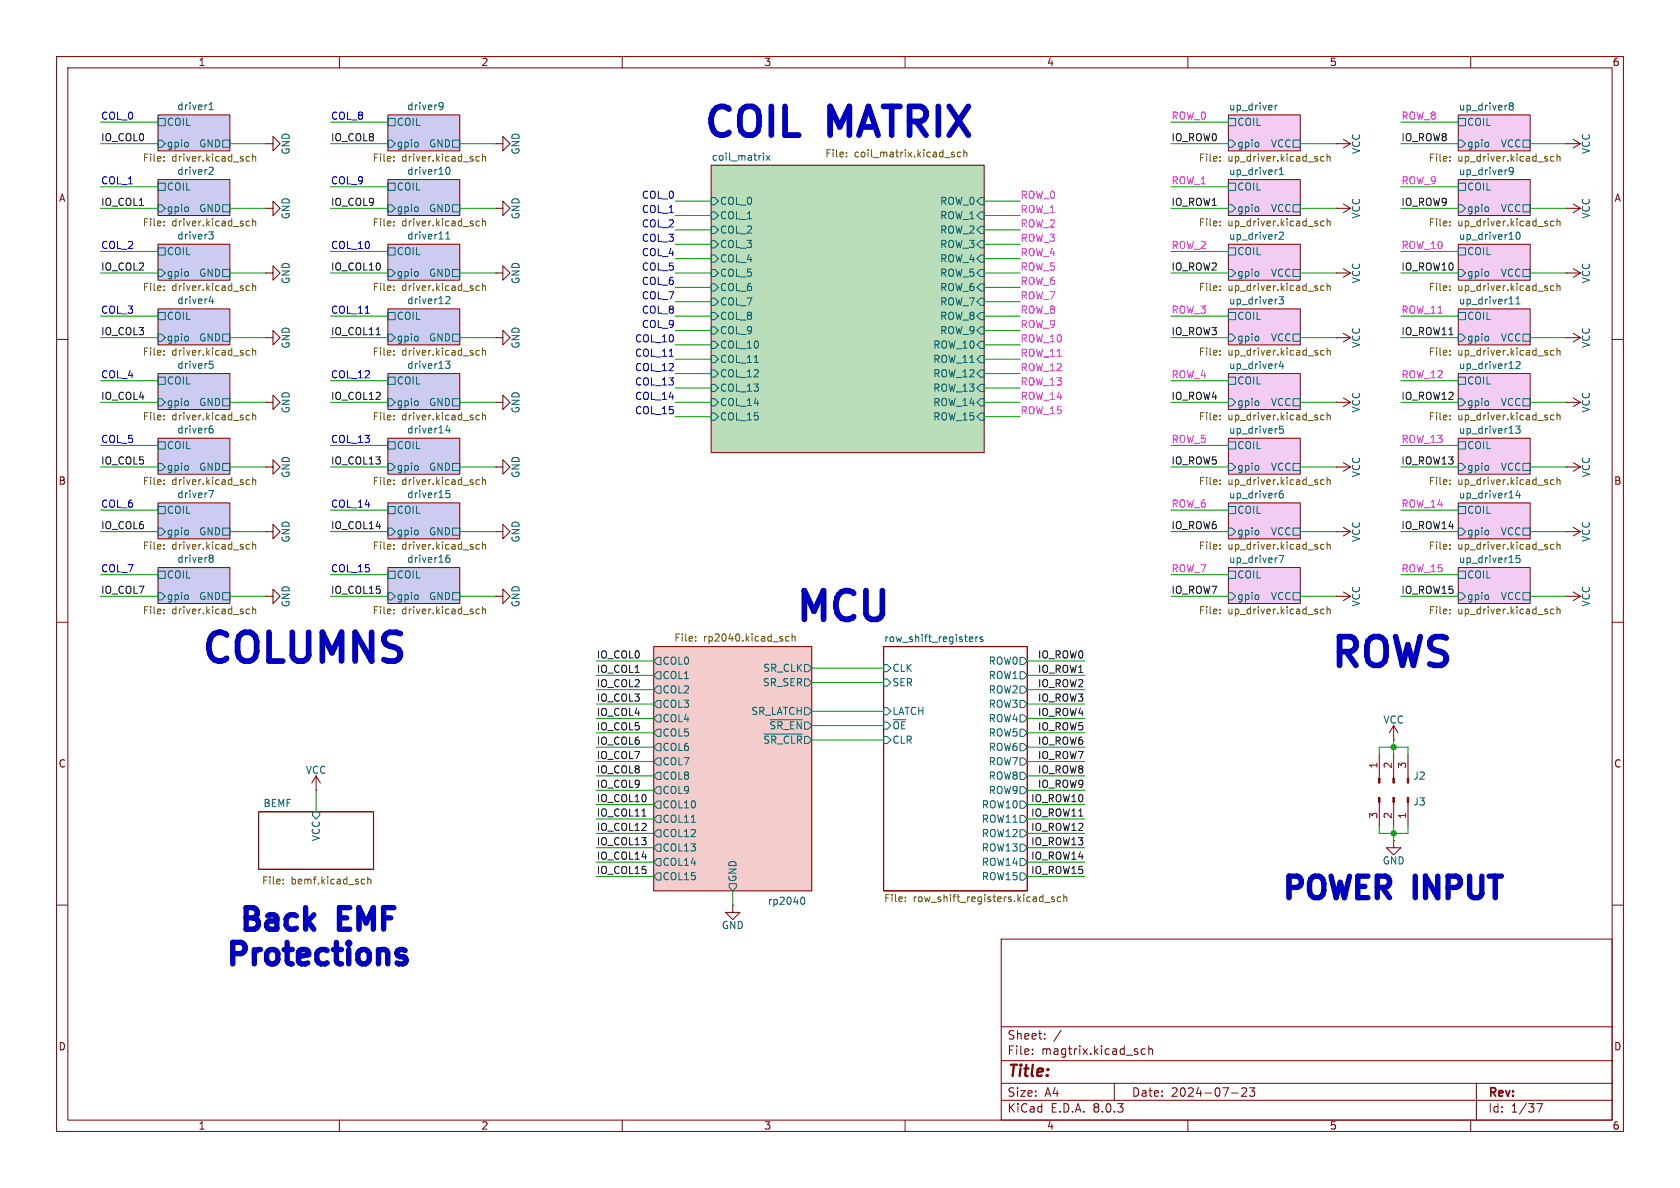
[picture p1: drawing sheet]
<svg xmlns="http://www.w3.org/2000/svg" width="297mm" height="210mm" viewBox="0 0 297 210" stroke-linecap="round" stroke-linejoin="round" font-family="sans-serif">
<defs><g id="words">
<g font-size="7.1" fill="#0000c2">
<text x="123.7" y="25.7">COIL</text>
<text x="146.6" y="25.7">MATRIX</text>
<text x="140" y="111.3">MCU</text>
<text x="34.9" y="118.6">COLUMNS</text>
<text x="234.6" y="119.4">ROWS</text>
</g>
<g font-size="5.3" fill="#0000c2">
<text x="225.9" y="160.3">POWER</text>
<text x="250.3" y="160.3">INPUT</text>
<text x="41.6" y="165.9">Back</text>
<text x="60.2" y="165.9">EMF</text>
<text x="39.2" y="172">Protections</text>
</g>
<text font-size="2.8" fill="#840000" x="178" y="190.9">Title:</text>
<g font-size="2.1" fill="#840000">
<text x="178" y="184">Sheet:</text>
<text x="178" y="186.7">File:</text>
<text x="184.1" y="186.7">magtrix.kicad_sch</text>
<text x="178" y="196.9">KiCad</text>
<text x="178" y="194.1">Size:</text>
<text x="184.7" y="194.1">A4</text>
<text x="185.7" y="196.9">E.D.A.</text>
<text x="193.3" y="196.9">8.0.3</text>
<text x="200" y="194.1">Date:</text>
<text x="207" y="194.1">2024-07-23</text>
<text x="263" y="194.3">Rev:</text>
<text x="263" y="196.9">Id:</text>
<text x="267.1" y="196.9">1/37</text>
</g>
<g font-size="1.8" fill="#840000">
<text x="35" y="11.9">1</text>
<text x="85" y="11.9">2</text>
<text x="135" y="11.9">3</text>
<text x="185" y="11.9">4</text>
<text x="235" y="11.9">5</text>
<text x="285" y="11.9">6</text>
<text x="10.3" y="35.9">A</text>
<text x="285.3" y="35.9">A</text>
<text x="10.3" y="85.9">B</text>
<text x="285.3" y="85.9">B</text>
<text x="10.3" y="135.9">C</text>
<text x="285.3" y="135.9">C</text>
<text x="10.3" y="185.9">D</text>
<text x="285.3" y="185.9">D</text>
<text x="35" y="199.9">1</text>
<text x="85" y="199.9">2</text>
<text x="135" y="199.9">3</text>
<text x="185" y="199.9">4</text>
<text x="235" y="199.9">5</text>
<text x="285" y="199.9">6</text>
</g>
<g font-size="1.8" fill="#00f">
<text x="17.8" y="21.2">COL_0</text>
<text x="58.4" y="21.2">COL_8</text>
<text x="17.8" y="32.7">COL_1</text>
<text x="58.4" y="32.7">COL_9</text>
<text x="17.8" y="44.1">COL_2</text>
<text x="58.4" y="44.1">COL_10</text>
<text x="17.8" y="55.5">COL_3</text>
<text x="58.4" y="55.5">COL_11</text>
<text x="17.8" y="67">COL_4</text>
<text x="58.4" y="67">COL_12</text>
<text x="17.8" y="78.4">COL_5</text>
<text x="58.4" y="78.4">COL_13</text>
<text x="17.8" y="89.8">COL_6</text>
<text x="58.4" y="89.8">COL_14</text>
<text x="17.8" y="101.3">COL_7</text>
<text x="58.4" y="101.3">COL_15</text>
</g>
<g font-size="1.8" fill="#006464">
<text x="29.4" y="22.5">COIL</text>
<text x="31.2" y="19.6">driver1</text>
<text x="70" y="22.5">COIL</text>
<text x="71.9" y="19.6">driver9</text>
<text x="217.2" y="19.6">up_driver</text>
<text x="218.6" y="22.5">COIL</text>
<text x="257.8" y="19.6">up_driver8</text>
<text x="259.3" y="22.5">COIL</text>
<text x="29.4" y="26.3">gpio</text>
<text x="30.4" y="28.9">driver.kicad_sch</text>
<text x="35.1" y="26.3">GND</text>
<text x="51.4" y="27.4" transform="rotate(-90 51.4 27.4)">GND</text>
<text x="70" y="26.3">gpio</text>
<text x="71" y="28.9">driver.kicad_sch</text>
<text x="75.7" y="26.3">GND</text>
<text x="92" y="27.4" transform="rotate(-90 92 27.4)">GND</text>
<text x="125.7" y="28.5">coil_matrix</text>
<text x="218.6" y="26.3">gpio</text>
<text x="224.6" y="26.3">VCC</text>
<text x="240.6" y="27.3" transform="rotate(-90 240.6 27.3)">VCC</text>
<text x="259.3" y="26.3">gpio</text>
<text x="265.2" y="26.3">VCC</text>
<text x="281.3" y="27.3" transform="rotate(-90 281.3 27.3)">VCC</text>
<text x="29.4" y="33.9">COIL</text>
<text x="31.2" y="31">driver2</text>
<text x="70" y="33.9">COIL</text>
<text x="71.9" y="31">driver10</text>
<text x="217.2" y="31">up_driver1</text>
<text x="218.6" y="33.9">COIL</text>
<text x="257.8" y="31">up_driver9</text>
<text x="259.3" y="33.9">COIL</text>
<text x="29.4" y="37.7">gpio</text>
<text x="30.4" y="40.3">driver.kicad_sch</text>
<text x="35.1" y="37.7">GND</text>
<text x="51.4" y="38.9" transform="rotate(-90 51.4 38.9)">GND</text>
<text x="70" y="37.7">gpio</text>
<text x="71" y="40.3">driver.kicad_sch</text>
<text x="75.7" y="37.7">GND</text>
<text x="92" y="38.9" transform="rotate(-90 92 38.9)">GND</text>
<text x="127.2" y="41.5">COL_2</text>
<text x="127.2" y="36.4">COL_0</text>
<text x="127.2" y="39">COL_1</text>
<text x="166.1" y="41.5">ROW_2</text>
<text x="166.1" y="36.4">ROW_0</text>
<text x="166.1" y="39">ROW_1</text>
<text x="217.1" y="40.3">up_driver.kicad_sch</text>
<text x="218.6" y="37.7">gpio</text>
<text x="224.6" y="37.7">VCC</text>
<text x="240.6" y="38.7" transform="rotate(-90 240.6 38.7)">VCC</text>
<text x="257.7" y="40.3">up_driver.kicad_sch</text>
<text x="259.3" y="37.7">gpio</text>
<text x="265.2" y="37.7">VCC</text>
<text x="281.3" y="38.7" transform="rotate(-90 281.3 38.7)">VCC</text>
<text x="29.4" y="45.3">COIL</text>
<text x="31.2" y="42.4">driver3</text>
<text x="70" y="45.3">COIL</text>
<text x="71.9" y="42.4">driver11</text>
<text x="127.2" y="44">COL_3</text>
<text x="127.2" y="46.6">COL_4</text>
<text x="166.1" y="46.6">ROW_4</text>
<text x="166.1" y="44">ROW_3</text>
<text x="217.2" y="42.5">up_driver2</text>
<text x="218.6" y="45.3">COIL</text>
<text x="257.8" y="42.5">up_driver10</text>
<text x="259.3" y="45.3">COIL</text>
<text x="29.4" y="49.1">gpio</text>
<text x="31.2" y="53.8">driver4</text>
<text x="35.1" y="49.1">GND</text>
<text x="51.4" y="50.3" transform="rotate(-90 51.4 50.3)">GND</text>
<text x="70" y="49.1">gpio</text>
<text x="71.9" y="53.8">driver12</text>
<text x="75.7" y="49.1">GND</text>
<text x="92" y="50.3" transform="rotate(-90 92 50.3)">GND</text>
<text x="127.2" y="51.7">COL_6</text>
<text x="127.2" y="49.1">COL_5</text>
<text x="166.1" y="51.7">ROW_6</text>
<text x="166.1" y="49.1">ROW_5</text>
<text x="217.1" y="51.8">up_driver.kicad_sch</text>
<text x="217.2" y="53.9">up_driver3</text>
<text x="218.6" y="49.1">gpio</text>
<text x="224.6" y="49.1">VCC</text>
<text x="240.6" y="50.2" transform="rotate(-90 240.6 50.2)">VCC</text>
<text x="257.8" y="53.9">up_driver11</text>
<text x="259.3" y="49.1">gpio</text>
<text x="265.2" y="49.1">VCC</text>
<text x="281.3" y="50.2" transform="rotate(-90 281.3 50.2)">VCC</text>
<text x="29.4" y="56.7">COIL</text>
<text x="70" y="56.7">COIL</text>
<text x="127.2" y="59.3">COL_9</text>
<text x="127.2" y="56.7">COL_8</text>
<text x="127.2" y="54.2">COL_7</text>
<text x="166.1" y="59.3">ROW_9</text>
<text x="166.1" y="56.7">ROW_8</text>
<text x="166.1" y="54.2">ROW_7</text>
<text x="218.6" y="56.7">COIL</text>
<text x="259.3" y="56.7">COIL</text>
<text x="29.4" y="60.6">gpio</text>
<text x="30.4" y="63.2">driver.kicad_sch</text>
<text x="31.2" y="65.3">driver5</text>
<text x="35.1" y="60.6">GND</text>
<text x="51.4" y="61.7" transform="rotate(-90 51.4 61.7)">GND</text>
<text x="70" y="60.6">gpio</text>
<text x="71" y="63.2">driver.kicad_sch</text>
<text x="71.9" y="65.3">driver13</text>
<text x="75.7" y="60.6">GND</text>
<text x="92" y="61.7" transform="rotate(-90 92 61.7)">GND</text>
<text x="127.2" y="61.8">COL_10</text>
<text x="127.2" y="64.4">COL_11</text>
<text x="164.9" y="64.4">ROW_11</text>
<text x="164.9" y="61.8">ROW_10</text>
<text x="217.2" y="65.3">up_driver4</text>
<text x="218.6" y="60.6">gpio</text>
<text x="224.6" y="60.6">VCC</text>
<text x="240.6" y="61.6" transform="rotate(-90 240.6 61.6)">VCC</text>
<text x="257.8" y="65.3">up_driver12</text>
<text x="259.3" y="60.6">gpio</text>
<text x="265.2" y="60.6">VCC</text>
<text x="281.3" y="61.6" transform="rotate(-90 281.3 61.6)">VCC</text>
<text x="29.4" y="72">gpio</text>
<text x="29.4" y="68.2">COIL</text>
<text x="35.1" y="72">GND</text>
<text x="70" y="72">gpio</text>
<text x="70" y="68.2">COIL</text>
<text x="75.7" y="72">GND</text>
<text x="127.2" y="66.9">COL_12</text>
<text x="127.2" y="69.4">COL_13</text>
<text x="127.2" y="72">COL_14</text>
<text x="164.9" y="66.9">ROW_12</text>
<text x="164.9" y="69.4">ROW_13</text>
<text x="164.9" y="72">ROW_14</text>
<text x="218.6" y="72">gpio</text>
<text x="218.6" y="68.2">COIL</text>
<text x="224.6" y="72">VCC</text>
<text x="259.3" y="72">gpio</text>
<text x="259.3" y="68.2">COIL</text>
<text x="265.2" y="72">VCC</text>
<text x="30.4" y="74.6">driver.kicad_sch</text>
<text x="31.2" y="76.7">driver6</text>
<text x="51.4" y="73.2" transform="rotate(-90 51.4 73.2)">GND</text>
<text x="71.9" y="76.7">driver14</text>
<text x="92" y="73.2" transform="rotate(-90 92 73.2)">GND</text>
<text x="127.2" y="74.5">COL_15</text>
<text x="164.9" y="74.5">ROW_15</text>
<text x="217.2" y="76.8">up_driver5</text>
<text x="240.6" y="73" transform="rotate(-90 240.6 73)">VCC</text>
<text x="257.8" y="76.8">up_driver13</text>
<text x="281.3" y="73" transform="rotate(-90 281.3 73)">VCC</text>
<text x="29.4" y="83.4">gpio</text>
<text x="29.4" y="79.6">COIL</text>
<text x="35.1" y="83.4">GND</text>
<text x="70" y="83.4">gpio</text>
<text x="70" y="79.6">COIL</text>
<text x="75.7" y="83.4">GND</text>
<text x="218.6" y="83.4">gpio</text>
<text x="218.6" y="79.6">COIL</text>
<text x="224.6" y="83.4">VCC</text>
<text x="259.3" y="83.4">gpio</text>
<text x="259.3" y="79.6">COIL</text>
<text x="265.2" y="83.4">VCC</text>
<text x="31.2" y="88.1">driver7</text>
<text x="51.4" y="84.6" transform="rotate(-90 51.4 84.6)">GND</text>
<text x="71" y="86.1">driver.kicad_sch</text>
<text x="71.9" y="88.1">driver15</text>
<text x="92" y="84.6" transform="rotate(-90 92 84.6)">GND</text>
<text x="217.2" y="88.2">up_driver6</text>
<text x="240.6" y="84.5" transform="rotate(-90 240.6 84.5)">VCC</text>
<text x="257.8" y="88.2">up_driver14</text>
<text x="281.3" y="84.5" transform="rotate(-90 281.3 84.5)">VCC</text>
<text x="29.4" y="94.8">gpio</text>
<text x="29.4" y="91">COIL</text>
<text x="35.1" y="94.8">GND</text>
<text x="70" y="94.8">gpio</text>
<text x="70" y="91">COIL</text>
<text x="75.7" y="94.8">GND</text>
<text x="218.6" y="94.8">gpio</text>
<text x="218.6" y="91">COIL</text>
<text x="224.6" y="94.8">VCC</text>
<text x="240.6" y="95.9" transform="rotate(-90 240.6 95.9)">VCC</text>
<text x="259.3" y="94.8">gpio</text>
<text x="259.3" y="91">COIL</text>
<text x="265.2" y="94.8">VCC</text>
<text x="281.3" y="95.9" transform="rotate(-90 281.3 95.9)">VCC</text>
<text x="30.4" y="97.5">driver.kicad_sch</text>
<text x="31.2" y="99.6">driver8</text>
<text x="51.4" y="96" transform="rotate(-90 51.4 96)">GND</text>
<text x="71.9" y="99.6">driver16</text>
<text x="92" y="96" transform="rotate(-90 92 96)">GND</text>
<text x="217.2" y="99.6">up_driver7</text>
<text x="257.8" y="99.6">up_driver15</text>
<text x="29.4" y="106.3">gpio</text>
<text x="29.4" y="102.5">COIL</text>
<text x="35.1" y="106.3">GND</text>
<text x="51.4" y="107.4" transform="rotate(-90 51.4 107.4)">GND</text>
<text x="70" y="106.3">gpio</text>
<text x="70" y="102.5">COIL</text>
<text x="75.7" y="106.3">GND</text>
<text x="92" y="107.4" transform="rotate(-90 92 107.4)">GND</text>
<text x="218.6" y="106.3">gpio</text>
<text x="218.6" y="102.5">COIL</text>
<text x="224.6" y="106.3">VCC</text>
<text x="240.6" y="107.3" transform="rotate(-90 240.6 107.3)">VCC</text>
<text x="259.3" y="106.3">gpio</text>
<text x="259.3" y="102.5">COIL</text>
<text x="265.2" y="106.3">VCC</text>
<text x="281.3" y="107.3" transform="rotate(-90 281.3 107.3)">VCC</text>
<text x="156.2" y="113.6">row_shift_registers</text>
<text x="117" y="117.7">COL0</text>
<text x="134.8" y="119">SR_CLK</text>
<text x="157.7" y="119">CLK</text>
<text x="174.7" y="117.7">ROW0</text>
<text x="117" y="120.2">COL1</text>
<text x="117" y="122.8">COL2</text>
<text x="117" y="125.3">COL3</text>
<text x="134.8" y="121.5">SR_SER</text>
<text x="157.7" y="121.5">SER</text>
<text x="174.7" y="122.8">ROW2</text>
<text x="174.7" y="120.2">ROW1</text>
<text x="174.7" y="125.3">ROW3</text>
<text x="117" y="127.9">COL4</text>
<text x="117" y="130.4">COL5</text>
<text x="132.7" y="126.6">SR_LATCH</text>
<text x="134.8" y="131.7">~{SR_CLR}</text>
<text x="135.9" y="129.1">~{SR_EN}</text>
<text x="157.7" y="131.7">CLR</text>
<text x="157.7" y="126.6">LATCH</text>
<text x="157.7" y="129.1">~{OE}</text>
<text x="174.7" y="130.4">ROW5</text>
<text x="174.7" y="127.9">ROW4</text>
<text x="244.5" y="128.1">VCC</text>
<text x="54" y="137">VCC</text>
<text x="117" y="135.5">COL7</text>
<text x="117" y="132.9">COL6</text>
<text x="174.7" y="135.5">ROW7</text>
<text x="174.7" y="132.9">ROW6</text>
<text x="46.5" y="142.7">BEMF</text>
<text x="117" y="138">COL8</text>
<text x="117" y="140.6">COL9</text>
<text x="117" y="143.1">COL10</text>
<text x="173.5" y="143.1">ROW10</text>
<text x="174.7" y="140.6">ROW9</text>
<text x="174.7" y="138">ROW8</text>
<text x="249.8" y="142.6">J3</text>
<text x="249.8" y="138">J2</text>
<text x="56.7" y="148.8" transform="rotate(-90 56.7 148.8)">VCC</text>
<text x="117" y="145.6">COL11</text>
<text x="117" y="148.2">COL12</text>
<text x="173.5" y="148.2">ROW12</text>
<text x="173.5" y="145.6">ROW11</text>
<text x="117" y="153.3">COL14</text>
<text x="117" y="155.8">COL15</text>
<text x="117" y="150.7">COL13</text>
<text x="173.5" y="150.7">ROW13</text>
<text x="173.5" y="153.3">ROW14</text>
<text x="173.5" y="155.8">ROW15</text>
<text x="244.3" y="153">GND</text>
<text x="130.4" y="156" transform="rotate(-90 130.4 156)">GND</text>
<text x="135.6" y="160">rp2040</text>
<text x="127.5" y="164.4">GND</text>
</g>
<g font-size="1.8" fill="#f0f">
<text x="207" y="21.2">ROW_0</text>
<text x="247.6" y="21.2">ROW_8</text>
<text x="180.3" y="35.2">ROW_0</text>
<text x="207" y="32.7">ROW_1</text>
<text x="247.6" y="32.7">ROW_9</text>
<text x="180.3" y="40.3">ROW_2</text>
<text x="180.3" y="37.8">ROW_1</text>
<text x="180.3" y="47.9">ROW_5</text>
<text x="180.3" y="42.8">ROW_3</text>
<text x="180.3" y="45.4">ROW_4</text>
<text x="207" y="44.1">ROW_2</text>
<text x="247.6" y="44.1">ROW_10</text>
<text x="180.3" y="50.5">ROW_6</text>
<text x="180.3" y="53">ROW_7</text>
<text x="180.3" y="55.5">ROW_8</text>
<text x="180.3" y="58.1">ROW_9</text>
<text x="207" y="55.5">ROW_3</text>
<text x="247.6" y="55.5">ROW_11</text>
<text x="180.3" y="60.6">ROW_10</text>
<text x="180.3" y="63.2">ROW_11</text>
<text x="180.3" y="65.7">ROW_12</text>
<text x="180.3" y="68.2">ROW_13</text>
<text x="180.3" y="70.8">ROW_14</text>
<text x="207" y="67">ROW_4</text>
<text x="247.6" y="67">ROW_12</text>
<text x="180.3" y="73.3">ROW_15</text>
<text x="207" y="78.4">ROW_5</text>
<text x="247.6" y="78.4">ROW_13</text>
<text x="207" y="89.8">ROW_6</text>
<text x="247.6" y="89.8">ROW_14</text>
<text x="207" y="101.3">ROW_7</text>
<text x="247.6" y="101.3">ROW_15</text>
</g>
<g font-size="1.8" fill="#0f0f0f">
<text x="17.8" y="25.1">IO_COL0</text>
<text x="58.4" y="25.1">IO_COL8</text>
<text x="207" y="25.1">IO_ROW0</text>
<text x="247.6" y="25.1">IO_ROW8</text>
<text x="17.8" y="36.5">IO_COL1</text>
<text x="58.4" y="36.5">IO_COL9</text>
<text x="207" y="36.5">IO_ROW1</text>
<text x="247.6" y="36.5">IO_ROW9</text>
<text x="17.8" y="47.9">IO_COL2</text>
<text x="58.4" y="47.9">IO_COL10</text>
<text x="207" y="47.9">IO_ROW2</text>
<text x="247.6" y="47.9">IO_ROW10</text>
<text x="17.8" y="59.3">IO_COL3</text>
<text x="58.4" y="59.3">IO_COL11</text>
<text x="207" y="59.3">IO_ROW3</text>
<text x="247.6" y="59.3">IO_ROW11</text>
<text x="17.8" y="70.8">IO_COL4</text>
<text x="58.4" y="70.8">IO_COL12</text>
<text x="207" y="70.8">IO_ROW4</text>
<text x="247.6" y="70.8">IO_ROW12</text>
<text x="17.8" y="82.2">IO_COL5</text>
<text x="58.4" y="82.2">IO_COL13</text>
<text x="207" y="82.2">IO_ROW5</text>
<text x="247.6" y="82.2">IO_ROW13</text>
<text x="17.8" y="93.6">IO_COL6</text>
<text x="58.4" y="93.6">IO_COL14</text>
<text x="207" y="93.6">IO_ROW6</text>
<text x="247.6" y="93.6">IO_ROW14</text>
<text x="17.8" y="105.1">IO_COL7</text>
<text x="58.4" y="105.1">IO_COL15</text>
<text x="207" y="105.1">IO_ROW7</text>
<text x="247.6" y="105.1">IO_ROW15</text>
<text x="105.4" y="119">IO_COL1</text>
<text x="105.4" y="116.5">IO_COL0</text>
<text x="183.4" y="119">IO_ROW1</text>
<text x="183.4" y="116.5">IO_ROW0</text>
<text x="105.4" y="121.6">IO_COL2</text>
<text x="105.4" y="124.1">IO_COL3</text>
<text x="183.4" y="124.1">IO_ROW3</text>
<text x="183.4" y="121.6">IO_ROW2</text>
<text x="105.4" y="131.7">IO_COL6</text>
<text x="105.4" y="129.2">IO_COL5</text>
<text x="105.4" y="126.7">IO_COL4</text>
<text x="183.4" y="126.7">IO_ROW4</text>
<text x="183.4" y="129.2">IO_ROW5</text>
<text x="183.4" y="131.7">IO_ROW6</text>
<text x="105.4" y="136.8">IO_COL8</text>
<text x="105.4" y="134.3">IO_COL7</text>
<text x="183.4" y="134.3">IO_ROW7</text>
<text x="183.4" y="136.8">IO_ROW8</text>
<text x="105.4" y="141.9">IO_COL10</text>
<text x="105.4" y="139.4">IO_COL9</text>
<text x="182.2" y="141.9">IO_ROW10</text>
<text x="183.4" y="139.4">IO_ROW9</text>
<text x="105.4" y="149.5">IO_COL13</text>
<text x="105.4" y="147">IO_COL12</text>
<text x="105.4" y="144.4">IO_COL11</text>
<text x="182.2" y="149.5">IO_ROW13</text>
<text x="182.2" y="144.4">IO_ROW11</text>
<text x="182.2" y="147">IO_ROW12</text>
<text x="105.4" y="152.1">IO_COL14</text>
<text x="105.4" y="154.6">IO_COL15</text>
<text x="182.2" y="154.6">IO_ROW15</text>
<text x="182.2" y="152.1">IO_ROW14</text>
</g>
<g font-size="1.8" fill="#725600">
<text x="25.1" y="28.9">File:</text>
<text x="65.8" y="28.9">File:</text>
<text x="145.8" y="28.1">File:</text>
<text x="151" y="28.1">coil_matrix.kicad_sch</text>
<text x="211.8" y="28.9">File:</text>
<text x="217.1" y="28.9">up_driver.kicad_sch</text>
<text x="252.5" y="28.9">File:</text>
<text x="257.7" y="28.9">up_driver.kicad_sch</text>
<text x="25.1" y="40.3">File:</text>
<text x="65.8" y="40.3">File:</text>
<text x="211.8" y="40.3">File:</text>
<text x="252.5" y="40.3">File:</text>
<text x="25.1" y="51.8">File:</text>
<text x="30.4" y="51.8">driver.kicad_sch</text>
<text x="65.8" y="51.8">File:</text>
<text x="71" y="51.8">driver.kicad_sch</text>
<text x="211.8" y="51.8">File:</text>
<text x="252.5" y="51.8">File:</text>
<text x="257.7" y="51.8">up_driver.kicad_sch</text>
<text x="25.1" y="63.2">File:</text>
<text x="65.8" y="63.2">File:</text>
<text x="211.8" y="63.2">File:</text>
<text x="217.1" y="63.2">up_driver.kicad_sch</text>
<text x="252.5" y="63.2">File:</text>
<text x="257.7" y="63.2">up_driver.kicad_sch</text>
<text x="25.1" y="74.6">File:</text>
<text x="65.8" y="74.6">File:</text>
<text x="71" y="74.6">driver.kicad_sch</text>
<text x="211.8" y="74.6">File:</text>
<text x="217.1" y="74.6">up_driver.kicad_sch</text>
<text x="252.5" y="74.6">File:</text>
<text x="257.7" y="74.6">up_driver.kicad_sch</text>
<text x="25.1" y="86.1">File:</text>
<text x="30.4" y="86.1">driver.kicad_sch</text>
<text x="65.8" y="86.1">File:</text>
<text x="211.8" y="86.1">File:</text>
<text x="217.1" y="86.1">up_driver.kicad_sch</text>
<text x="252.5" y="86.1">File:</text>
<text x="257.7" y="86.1">up_driver.kicad_sch</text>
<text x="25.1" y="97.5">File:</text>
<text x="65.8" y="97.5">File:</text>
<text x="71" y="97.5">driver.kicad_sch</text>
<text x="211.8" y="97.5">File:</text>
<text x="217.1" y="97.5">up_driver.kicad_sch</text>
<text x="252.5" y="97.5">File:</text>
<text x="257.7" y="97.5">up_driver.kicad_sch</text>
<text x="25.1" y="108.9">File:</text>
<text x="30.4" y="108.9">driver.kicad_sch</text>
<text x="65.8" y="108.9">File:</text>
<text x="71" y="108.9">driver.kicad_sch</text>
<text x="119.1" y="113.7">File:</text>
<text x="124.3" y="113.7">rp2040.kicad_sch</text>
<text x="211.8" y="108.9">File:</text>
<text x="217.1" y="108.9">up_driver.kicad_sch</text>
<text x="252.5" y="108.9">File:</text>
<text x="257.7" y="108.9">up_driver.kicad_sch</text>
<text x="46.2" y="156.7">File:</text>
<text x="51.5" y="156.7">bemf.kicad_sch</text>
<text x="156.2" y="159.8">File:</text>
<text x="161.4" y="159.8">row_shift_registers.kicad_sch</text>
</g>
<g font-size="1.8" fill="#0000c2">
<text x="113.4" y="35.2">COL_0</text>
<text x="113.4" y="37.8">COL_1</text>
<text x="113.4" y="40.3">COL_2</text>
<text x="113.4" y="47.9">COL_5</text>
<text x="113.4" y="45.4">COL_4</text>
<text x="113.4" y="42.8">COL_3</text>
<text x="113.4" y="53">COL_7</text>
<text x="113.4" y="50.5">COL_6</text>
<text x="113.4" y="58.1">COL_9</text>
<text x="113.4" y="55.5">COL_8</text>
<text x="112.2" y="65.7">COL_12</text>
<text x="112.2" y="63.2">COL_11</text>
<text x="112.2" y="60.6">COL_10</text>
<text x="112.2" y="70.8">COL_14</text>
<text x="112.2" y="68.2">COL_13</text>
<text x="112.2" y="73.3">COL_15</text>
</g>
<g font-size="1.8" fill="#a90000">
<text x="243.6" y="136" transform="rotate(-90 243.6 136)">1</text>
<text x="246.1" y="136" transform="rotate(-90 246.1 136)">2</text>
<text x="248.7" y="136" transform="rotate(-90 248.7 136)">3</text>
<text x="243.6" y="144.9" transform="rotate(-90 243.6 144.9)">3</text>
<text x="246.1" y="144.9" transform="rotate(-90 246.1 144.9)">2</text>
<text x="248.7" y="144.9" transform="rotate(-90 248.7 144.9)">1</text>
</g>
</g></defs>
<g fill="none" stroke="#840000" stroke-width=".18">
<path d="M10 10h277v190h-277zM12 12h273v186h-273zM60 10v2M110 10v2M160 10v2M210 10v2M260 10v2M27.9 20.3h12.7v6.4h-12.7zM27.9 31.8h12.7v6.3h-12.7zM47 25.4h1.3v-1.3l1.2 1.3-1.2 1.3v-1.3M47 25.4h.1M47 36.8h1.3v-1.2l1.2 1.2-1.2 1.3v-1.3"/>
<path d="M47 36.8h.1M68.6 20.3h12.7v6.4h-12.7zM68.6 31.8h12.7v6.3h-12.7zM87.6 25.4h1.3v-1.3l1.3 1.3-1.3 1.3v-1.3M87.6 25.4h.1M87.6 36.8h1.3v-1.2l1.3 1.2-1.3 1.3v-1.3M87.6 36.8h.1M125.7 29.2h48.3v50.8h-48.3zM217.2 31.8h12.7v6.3h-12.7zM217.2 20.3h12.7v6.4h-12.7zM236.2 25.4h.1M236.2 36.8h.1"/>
<path d="M236.2 25.4h2.6M236.2 36.8h2.6M237.5 24.6l1.3 .8M237.5 36.1l1.3 .7M238.8 25.4l-1.3 .8M238.8 36.8l-1.3 .8M257.8 31.8h12.7v6.3h-12.7zM257.8 20.3h12.7v6.4h-12.7zM276.9 25.4h.1M276.9 36.8h.1M276.9 25.4h2.5M276.9 36.8h2.5"/>
<path d="M278.1 24.6l1.3 .8M278.1 36.1l1.3 .7M279.4 25.4l-1.3 .8M279.4 36.8l-1.3 .8M10 60h2M27.9 54.6h12.7v6.4h-12.7zM27.9 43.2h12.7v6.3h-12.7zM47 48.3h1.3v-1.3l1.2 1.3-1.2 1.2v-1.2M47 48.3h.1M47 59.7h1.3v-1.3l1.2 1.3-1.2 1.3v-1.3M47 59.7h.1M68.6 54.6h12.7v6.4h-12.7z"/>
<path d="M68.6 43.2h12.7v6.3h-12.7zM87.6 59.7h1.3v-1.3l1.3 1.3-1.3 1.3v-1.3M87.6 59.7h.1M87.6 48.3h1.3v-1.3l1.3 1.3-1.3 1.2v-1.2M87.6 48.3h.1M217.2 43.2h12.7v6.3h-12.7zM217.2 54.6h12.7v6.4h-12.7zM236.2 48.3h.1M236.2 59.7h.1M236.2 48.3h2.6M236.2 59.7h2.6M237.5 47.5l1.3 .8"/>
<path d="M237.5 58.9l1.3 .8M238.8 48.3l-1.3 .7M238.8 59.7l-1.3 .8M257.8 54.6h12.7v6.4h-12.7zM257.8 43.2h12.7v6.3h-12.7zM276.9 48.3h.1M276.9 59.7h.1M276.9 48.3h2.5M276.9 59.7h2.5M278.1 47.5l1.3 .8M278.1 58.9l1.3 .8M279.4 48.3l-1.3 .7"/>
<path d="M279.4 59.7l-1.3 .8M285 60h2M27.9 66h12.7v6.4h-12.7zM27.9 77.5h12.7v6.3h-12.7zM47 71.1h1.3v-1.2l1.2 1.2-1.2 1.3v-1.3M47 71.1h.1M68.6 77.5h12.7v6.3h-12.7zM68.6 66h12.7v6.4h-12.7zM87.6 71.1h1.3v-1.2l1.3 1.2-1.3 1.3v-1.3M87.6 71.1h.1M217.2 77.5h12.7v6.3h-12.7zM217.2 66h12.7v6.4h-12.7z"/>
<path d="M236.2 71.1h.1M236.2 71.1h2.6M237.5 70.4l1.3 .7M238.8 71.1l-1.3 .8M257.8 77.5h12.7v6.3h-12.7zM257.8 66h12.7v6.4h-12.7zM276.9 71.1h.1M276.9 71.1h2.5M278.1 70.4l1.3 .7M279.4 71.1l-1.3 .8M27.9 88.9h12.7v6.4h-12.7zM47 82.6h1.3v-1.3l1.2 1.3-1.2 1.2v-1.2"/>
<path d="M47 82.6h.1M47 94h1.3v-1.3l1.2 1.3-1.2 1.3v-1.3M47 94h.1M68.6 88.9h12.7v6.4h-12.7zM87.6 82.6h1.3v-1.3l1.3 1.3-1.3 1.2v-1.2M87.6 82.6h.1M87.6 94h1.3v-1.3l1.3 1.3-1.3 1.3v-1.3M87.6 94h.1M217.2 88.9h12.7v6.4h-12.7zM236.2 82.6h.1M236.2 94h.1M236.2 82.6h2.6"/>
<path d="M236.2 94h2.6M237.5 81.8l1.3 .8M237.5 93.2l1.3 .8M238.8 82.6l-1.3 .7M238.8 94l-1.3 .7M257.8 88.9h12.7v6.4h-12.7zM276.9 82.6h.1M276.9 94h.1M276.9 82.6h2.5M276.9 94h2.5M278.1 81.8l1.3 .8M278.1 93.2l1.3 .8"/>
<path d="M279.4 82.6l-1.3 .7M279.4 94l-1.3 .7M10 110h2M27.9 100.3h12.7v6.4h-12.7zM47 105.4h1.3v-1.3l1.2 1.3-1.2 1.3v-1.3M47 105.4h.1M68.6 100.3h12.7v6.4h-12.7zM87.6 105.4h1.3v-1.3l1.3 1.3-1.3 1.3v-1.3M87.6 105.4h.1M115.6 114.3h27.9v43.2h-27.9zM156.2 114.3h25.4v43.2h-25.4zM217.2 100.3h12.7v6.4h-12.7z"/>
<path d="M236.2 105.4h.1M236.2 105.4h2.6M237.5 104.6l1.3 .8M238.8 105.4l-1.3 .8M257.8 100.3h12.7v6.4h-12.7zM276.9 105.4h.1M276.9 105.4h2.5M278.1 104.6l1.3 .8M279.4 105.4l-1.3 .8M285 110h2M55.9 139.7h.1M55.9 137.2l-.8 1.2"/>
<path d="M55.9 137.2v2.5M55.9 137.2l.7 1.2M243.8 133.4v4.2M246.4 130.8h.1M246.4 128.3v2.5M246.4 133.4v4.2M246.4 128.3l-.8 1.2M246.4 128.3l.7 1.2M248.9 133.4v4.2M10 160h2M45.7 143.5h20.3v10.2h-20.3zM243.8 141.8v4.3"/>
<path d="M246.4 148.6v1.3h1.2l-1.2 1.2-1.3-1.2h1.3M246.4 148.6h.1M246.4 141.8v4.3M248.9 141.8v4.3M285 160h2M129.5 160v1.3h1.3l-1.3 1.3-1.2-1.3h1.2M129.5 160h.1M177 166h108v32h-108zM60 198v2M110 198v2M160 198v2M177 194.5h108"/>
<path d="M177 191.5h108M177 187.5h108M177 181.5h108M182.5 186.3v.1M182.5 185.5v.1M184.7 183.6v.1M184.7 182.8v.1M187.6 182.1l-1.3 2M197 191.5v3M202.5 185.5l-.5-.1-.3 .3v.4l.2 .2h.6M203.1 185.5l.2-.1 .4 .1v.9M203.1 184.9v1.5"/>
<path d="M210 198v2M217.7 193.2h1.2M219.5 192.4l.6-.1 .2 .1 .1 .3-.9 1.1h.9M220.9 192.3h.9l-.5 .6 .4 .1v.7l-.2 .1h-.4l-.2-.1M260 198v2M261 191.5v6.5M271.7 195.1h1l-.7 1.5"/>
</g>
<g fill="#f3ccf3" stroke="#f3ccf3" stroke-width=".18">
<path d="M217.2 100.3h12.7v6.4h-12.7z"/>
<path d="M217.2 88.9h12.7v6.4h-12.7z"/>
<path d="M217.2 31.8h12.7v6.3h-12.7z"/>
<path d="M257.8 77.5h12.7v6.3h-12.7z"/>
<path d="M217.2 43.2h12.7v6.3h-12.7z"/>
<path d="M217.2 77.5h12.7v6.3h-12.7z"/>
<path d="M217.2 66h12.7v6.4h-12.7z"/>
<path d="M257.8 31.8h12.7v6.3h-12.7z"/>
<path d="M217.2 54.6h12.7v6.4h-12.7z"/>
<path d="M257.8 100.3h12.7v6.4h-12.7z"/>
<path d="M257.8 66h12.7v6.4h-12.7z"/>
<path d="M257.8 88.9h12.7v6.4h-12.7z"/>
<path d="M257.8 20.3h12.7v6.4h-12.7z"/>
<path d="M257.8 54.6h12.7v6.4h-12.7z"/>
<path d="M217.2 20.3h12.7v6.4h-12.7z"/>
<path d="M257.8 43.2h12.7v6.3h-12.7z"/>
</g>
<path d="M125.7 29.2h48.3v50.8h-48.3z" fill="#badeba" stroke="#badeba" stroke-width=".18"/>
<g fill="#ccccf3" stroke="#ccccf3" stroke-width=".18">
<path d="M27.9 20.3h12.7v6.4h-12.7z"/>
<path d="M27.9 54.6h12.7v6.4h-12.7z"/>
<path d="M27.9 31.8h12.7v6.3h-12.7z"/>
<path d="M27.9 43.2h12.7v6.3h-12.7z"/>
<path d="M68.6 54.6h12.7v6.4h-12.7z"/>
<path d="M68.6 20.3h12.7v6.4h-12.7z"/>
<path d="M68.6 31.8h12.7v6.3h-12.7z"/>
<path d="M68.6 43.2h12.7v6.3h-12.7z"/>
<path d="M27.9 66h12.7v6.4h-12.7z"/>
<path d="M27.9 88.9h12.7v6.4h-12.7z"/>
<path d="M68.6 100.3h12.7v6.4h-12.7z"/>
<path d="M27.9 77.5h12.7v6.3h-12.7z"/>
<path d="M27.9 100.3h12.7v6.4h-12.7z"/>
<path d="M68.6 77.5h12.7v6.3h-12.7z"/>
<path d="M68.6 66h12.7v6.4h-12.7z"/>
<path d="M68.6 88.9h12.7v6.4h-12.7z"/>
</g>
<path d="M115.6 114.3h27.9v43.2h-27.9z" fill="#f3cccc" stroke="#f3cccc" stroke-width=".18"/>
<g fill="none" stroke="#006464" stroke-width=".18">
<path d="M37 19.4h.7M37 18.5l.3-.4v1.3M77.7 18.2l.4-.1 .2 .1a.84 .84 0 0 1-.3 1.2h-.3M78.3 18.7l-.2 .2h-.4M225.4 18.6v.8M225.8 18.6l-.4 .2M267 18.7l-.2-.2 .2-.3h.3l.2 .2-.2 .3M267 18.7l-.2 .3 .1 .3 .1 .1h.3l.2-.2v-.2l-.2-.3M267 18.7h.3M27.9 24.8h.7l.6 .6-.6 .6h-.7zM27.9 21h1.3v1.2h-1.3zM27.9 36.2h.7l.6 .6-.6 .7h-.7z"/>
<path d="M27.9 32.4h1.3v1.3h-1.3zM33.3 25.3v.6M33.3 36.7v.6M37.6 29.7v.4l-.7 .7h.8M39.4 24.8h1.2v1.2h-1.2zM39.4 36.2h1.2v1.3h-1.2zM68.6 24.8h.6l.6 .6-.6 .6h-.6zM68.6 21h1.2v1.2h-1.2zM68.6 36.2h.6l.6 .6-.6 .7h-.6zM68.6 32.4h1.2v1.3h-1.2zM73.9 25.3v.6M73.9 36.7v.6"/>
<path d="M78.9 29.7l-.1 .3M79.4 29.7a.68 .68 0 0 1-.3 1.1l-.2-.1-.1-.4M80 24.8h1.3v1.2h-1.3zM80 36.2h1.3v1.3h-1.3zM125.7 34.9h.7l.6 .7-.6 .6h-.7zM125.7 37.5h.7l.6 .6-.6 .6h-.7zM135 27.5v.8M135.4 27.5l.7 .8M136.1 27.5l-.7 .8M173.4 34.9h.6v1.3h-.6l-.7-.6zM173.4 37.5h.6v1.2h-.6l-.7-.6zM217.2 36.2h.6l.6 .6-.6 .7h-.6z"/>
<path d="M217.2 32.4h1.2v1.3h-1.2zM217.2 24.8h.6l.6 .6-.6 .6h-.6zM217.2 21h1.2v1.2h-1.2zM222.5 25.3v.6M222.5 36.7v.6M225.7 30h.1M226.2 30.9h.7M226.4 29.8l-.2 .2M226.5 29.6v1.3M228.6 36.2h1.3v1.3h-1.3zM228.6 24.8h1.3v1.2h-1.3zM257.8 36.2h.6l.7 .6-.7 .7h-.6z"/>
<path d="M257.8 32.4h1.3v1.3h-1.3zM257.8 24.8h.6l.7 .6-.7 .6h-.6zM257.8 21h1.3v1.2h-1.3zM263.1 25.3v.6M263.1 36.7v.6M266.8 29.8v.3l.2 .3h.3l.2-.3M267.5 29.8a.85 .85 0 0 1-.3 1.1h-.3M269.2 36.2h1.3v1.3h-1.3zM269.2 24.8h1.3v1.2h-1.3zM27.9 59.1h.7l.6 .6-.6 .6h-.7zM27.9 55.2h1.3v1.3h-1.3zM27.9 47.6h.7l.6 .7-.6 .6h-.7z"/>
<path d="M27.9 43.8h1.3v1.3h-1.3zM33.3 48.1v.6M33.3 59.5v.6M37.3 52.4l-.3 .9h.8M37.6 52.8v.9M37.7 41l-.4 .5 .3 .1 .1 .4-.2 .3h-.4M39.4 59.1h1.2v1.2h-1.2zM39.4 47.6h1.2v1.3h-1.2zM68.6 59.1h.6l.6 .6-.6 .6h-.6zM68.6 55.2h1.2v1.3h-1.2zM68.6 47.6h.6l.6 .7-.6 .6h-.6zM68.6 43.8h1.2v1.3h-1.2z"/>
<path d="M73.9 59.5v.6M73.9 48.1v.6M78.8 42.3h.7M79.1 41.2l-.3 .1M79.2 41v1.3M79.5 52.5v.5l-.7 .7h.7M80 59.1h1.3v1.2h-1.3zM80 47.6h1.3v1.3h-1.3zM125.7 57.8h.7l.6 .6-.6 .7h-.7zM125.7 55.2h.7l.6 .7-.6 .6h-.7zM125.7 50.2h.7l.6 .6-.6 .6h-.7zM125.7 52.7h.7l.6 .6-.6 .7h-.7z"/>
<path d="M125.7 40h.7l.6 .6-.6 .7h-.7zM125.7 42.5h.7l.6 .7-.6 .6h-.7zM125.7 47.6h.7l.6 .7-.6 .6h-.7zM125.7 45.1h.7l.6 .6-.6 .7h-.7zM173.4 57.8h.6v1.3h-.6l-.7-.7zM173.4 55.2h.6v1.3h-.6l-.7-.6zM173.4 52.7h.6v1.3h-.6l-.7-.7zM173.4 50.2h.6v1.2h-.6l-.7-.6zM173.4 47.6h.6v1.3h-.6l-.7-.6zM173.4 40h.6v1.3h-.6l-.7-.7zM173.4 45.1h.6v1.3h-.6l-.7-.7zM173.4 42.5h.6v1.3h-.6l-.7-.6z"/>
<path d="M217.2 47.6h.6l.6 .7-.6 .6h-.6zM217.2 43.8h1.2v1.3h-1.2zM217.2 59.1h.6l.6 .6-.6 .6h-.6zM217.2 55.2h1.2v1.3h-1.2zM222.5 48.1v.6M222.5 59.5v.6M226.9 41.3l-.1 .3-.7 .7h.8M226.9 52.5l-.4 .4 .3 .2v.5l-.2 .1-.5-.1M228.6 47.6h1.3v1.3h-1.3zM228.6 59.1h1.3v1.2h-1.3zM257.8 59.1h.6l.7 .6-.7 .6h-.6zM257.8 55.2h1.3v1.3h-1.3z"/>
<path d="M257.8 47.6h.6l.7 .7-.7 .6h-.6zM257.8 43.8h1.3v1.3h-1.3zM263.1 48.1v.6M263.1 59.5v.6M266.8 53.7h.7M268 53.7h.7M268.1 41.3l-.1 .5 .1 .4 .2 .1 .4-.2v-.8M268.3 52.6l-.3 .2M268.4 52.5v1.2M269.2 59.1h1.3v1.2h-1.3zM269.2 47.6h1.3v1.3h-1.3zM27.9 70.5h.7l.6 .6-.6 .7h-.7z"/>
<path d="M27.9 66.7h1.3v1.2h-1.3zM27.9 78.1h1.3v1.3h-1.3zM33.3 71v.6M37.1 75.8h.4l.2 .2-.1 .5h-.5M37.1 64.3h.4l.2 .3-.1 .5h-.5M39.4 70.5h1.2v1.3h-1.2zM68.6 78.1h1.2v1.3h-1.2zM68.6 70.5h.6l.6 .6-.6 .7h-.6zM68.6 66.7h1.2v1.2h-1.2zM73.9 71v.6M79.1 75.2l-.3 .9h.8M79.4 75.7v.8"/>
<path d="M79.5 63.8l-.4 .5 .4 .1v.6l-.2 .1h-.5M80 70.5h1.3v1.3h-1.3zM125.7 60.3h.7l.6 .7-.6 .6h-.7zM125.7 62.9h.7l.6 .6-.6 .6h-.7zM125.7 65.4h.7l.6 .6-.6 .7h-.7zM125.7 67.9h.7l.6 .7-.6 .6h-.7zM125.7 70.5h.7l.6 .6-.6 .7h-.7zM125.7 73h.7l.6 .7-.6 .6h-.7zM133.3 64.1h.8M173.4 65.4h.6v1.3h-.6l-.7-.7zM173.4 67.9h.6v1.3h-.6l-.7-.6zM173.4 70.5h.6v1.3h-.6l-.7-.7z"/>
<path d="M173.4 73h.6v1.3h-.6l-.7-.6zM173.4 62.9h.6v1.2h-.6l-.7-.6zM173.4 60.3h.6v1.3h-.6l-.7-.6zM217.2 78.1h1.2v1.3h-1.2zM217.2 70.5h.6l.6 .6-.6 .7h-.6zM217.2 66.7h1.2v1.2h-1.2zM222.5 71v.6M226.2 75.3v.6l.1-.1 .5 .1 .1 .5-.3 .2-.4-.1M226.5 63.8l-.3 .9h.7M226.8 64.3v.9M228.6 70.5h1.3v1.3h-1.3zM257.8 78.1h1.3v1.3h-1.3z"/>
<path d="M257.8 70.5h.6l.7 .6-.7 .7h-.6zM257.8 66.7h1.3v1.2h-1.3zM263.1 71v.6M268.7 75.3l-.4 .5 .4 .1v.6l-.2 .1-.6-.1M268.7 64.1v.3l-.8 .8h.8M269.2 70.5h1.3v1.3h-1.3zM27.9 93.3h.7l.6 .7-.6 .6h-.7zM27.9 89.5h1.3v1.3h-1.3zM27.9 81.9h.7l.6 .7-.6 .6h-.7zM33.3 82.4v.6M33.3 93.8v.6M37.1 98.6l.1 .1"/>
<path d="M37.2 98.7h.3M37.2 98.7h-.1M37.5 98.7l.2 .2-.1 .4-.1 .1-.4-.1M37.6 98.3l.1 .1-.2 .3M37.8 86.7l-.6 1.3M39.4 93.3h1.2v1.3h-1.2zM39.4 81.9h1.2v1.3h-1.2zM68.6 81.9h.6l.6 .7-.6 .6h-.6zM68.6 93.3h.6l.6 .7-.6 .6h-.6zM68.6 89.5h1.2v1.3h-1.2zM73.9 82.4v.6M73.9 93.8v.6"/>
<path d="M78.8 98.9l.3-.3 .3 .1 .1 .2v.3l-.2 .2-.4-.1-.1-.1M78.9 86.7l-.1 .6 .2-.1h.4l.1 .5-.2 .3-.5-.1M79 98.3l-.2 .4M80 81.9h1.3v1.3h-1.3zM80 93.3h1.3v1.3h-1.3zM217.2 93.3h.6l.6 .7-.6 .6h-.6zM217.2 89.5h1.2v1.3h-1.2zM217.2 81.9h.6l.6 .7-.6 .6h-.6zM222.5 82.4v.6M222.5 93.8v.6M226.3 86.9a.99 .99 0 0 0 0 1.1h.5l.1-.5-.3-.3h-.2l-.2 .3M226.9 98.2l-.5 1.3"/>
<path d="M228.6 93.3h1.3v1.3h-1.3zM228.6 81.9h1.3v1.3h-1.3zM257.8 81.9h.6l.7 .7-.7 .6h-.6zM257.8 93.3h.6l.7 .7-.7 .6h-.6zM257.8 89.5h1.3v1.3h-1.3zM263.1 82.4v.6M263.1 93.8v.6M268.1 98.2l-.1 .6 .2-.1h.4l.1 .5-.2 .3-.5-.2M268.3 86.7l-.3 .9h.8M268.6 87.2v.8M269.2 81.9h1.3v1.3h-1.3zM269.2 93.3h1.3v1.3h-1.3z"/>
<path d="M27.9 104.8h.7l.6 .6-.6 .6h-.7zM27.9 101h1.3v1.2h-1.3zM33.3 105.3v.6M39.4 104.8h1.2v1.2h-1.2zM68.6 104.8h.6l.6 .6-.6 .6h-.6zM68.6 101h1.2v1.2h-1.2zM73.9 105.3v.6M80 104.8h1.3v1.2h-1.3zM116.2 116.2h.6v1.3h-.6l-.6-.7zM116.2 118.7h.6v1.3h-.6l-.6-.6zM142.2 117.5h.7l.6 .6-.6 .6h-.7zM156.2 117.5h.6l.7 .6-.7 .6h-.6z"/>
<path d="M171.6 112.6h.3l.1 .3-.6 .1M171.9 113.4h-.3M172.5 112.6v.8M172.9 112.6l-.4 .2M173.7 112.6h-.3l-.2 .2 .1 .1 .4 .2v.3h-.5M180.3 116.2h.7l.6 .6-.6 .7h-.7zM180.3 118.7h.7l.6 .7-.6 .6h-.7zM217.2 104.8h.6l.6 .6-.6 .6h-.6zM217.2 101h1.2v1.2h-1.2zM222.5 105.3v.6M228.6 104.8h1.3v1.2h-1.3zM257.8 104.8h.6l.7 .6-.7 .6h-.6z"/>
<path d="M257.8 101h1.3v1.2h-1.3zM263.1 105.3v.6M269.2 104.8h1.3v1.2h-1.3zM116.2 134h.6v1.3h-.6l-.6-.7zM116.2 136.5h.6v1.3h-.6l-.6-.6zM116.2 139.1h.6v1.2h-.6l-.6-.6zM116.2 121.3h.6v1.3h-.6l-.6-.7zM116.2 123.8h.6v1.3h-.6l-.6-.6zM116.2 126.4h.6v1.2h-.6l-.6-.6zM116.2 128.9h.6v1.3h-.6l-.6-.7zM116.2 131.4h.6v1.3h-.6l-.6-.6zM135.1 129.8h6.7"/>
<path d="M136.1 127.2h5.7M142.2 125.1h.7l.6 .6-.6 .7h-.7zM142.2 120h.7l.6 .7-.6 .6h-.7zM156.2 130.2h.6l.7 .6-.7 .6h-.6zM156.2 125.1h.6l.7 .6-.7 .7h-.6zM156.2 127.6h.6l.7 .7-.7 .6h-.6zM156.2 120h.6l.7 .7-.7 .6h-.6zM180.3 121.3h.7l.6 .6-.6 .7h-.7zM180.3 123.8h.7l.6 .7-.6 .6h-.7zM180.3 134h.7l.6 .6-.6 .7h-.7zM180.3 131.4h.7l.6 .7-.6 .6h-.7zM180.3 128.9h.7l.6 .6-.6 .7h-.7z"/>
<path d="M180.3 126.4h.7l.6 .6-.6 .6h-.7zM180.3 139.1h.7l.6 .6-.6 .6h-.7zM180.3 136.5h.7l.6 .7-.6 .6h-.7zM55.2 143.5h1.3v.6l-.6 .7-.7-.7zM116.2 151.8h.6v1.2h-.6l-.6-.6zM116.2 154.3h.6v1.3h-.6l-.6-.7zM116.2 141.6h.6v1.3h-.6l-.6-.7zM116.2 144.1h.6v1.3h-.6l-.6-.6zM116.2 146.7h.6v1.3h-.6l-.6-.7zM116.2 149.2h.6v1.3h-.6l-.6-.6zM122.2 145.4h.7M128.9 156.2h1.3v.6l-.7 .7-.6-.7z"/>
<path d="M141.7 158.7l.1-.1a.68 .68 0 0 1 .5 .6 .68 .68 0 0 1-.5 .7l-.1-.2M180.3 146.7h.7l.6 .6-.6 .7h-.7zM180.3 144.1h.7l.6 .7-.6 .6h-.7zM180.3 149.2h.7l.6 .7-.6 .6h-.7zM180.3 151.8h.7l.6 .6-.6 .6h-.7zM180.3 154.3h.7l.6 .6-.6 .7h-.7zM180.3 141.6h.7l.6 .6-.6 .7h-.7z"/>
</g>
<g fill="none" stroke="#725600" stroke-width=".18">
<path d="M29 28.4v.1M29 27.7v.1M29 39.1v.2M29 39.8v.1M43.6 39.9h.5M43.6 39.1h.5M43.6 28.4h.5M43.6 27.7h.5M44.7 39.2l.1-.1h.3l.1 .8M44.7 27.8l.1-.1h.3l.1 .8M44.7 27.2v1.3M44.7 38.7v1.2"/>
<path d="M69.6 27.7v.1M69.6 28.4v.1M69.6 39.1v.2M69.6 39.8v.1M84.3 39.9h.5M84.3 39.1h.5M84.3 28.4h.5M84.3 27.7h.5M85.3 39.2l.2-.1h.3v.8M85.3 27.8l.2-.1h.3v.8M85.3 27.2v1.3M85.3 38.7v1.2"/>
<path d="M215.7 27.7v.1M215.7 28.4v.1M215.7 39.1v.2M215.7 39.8v.1M234.1 27.7h-.4l-.2 .2 .1 .5h.5M234.1 39.1h-.4l-.2 .2 .1 .6h.5M234.6 27.2v1.3M234.6 38.7v1.2M234.6 27.8l.2-.1h.3l.1 .8M234.6 39.2l.2-.1h.3l.1 .8M256.3 27.7v.1M256.3 28.4v.1"/>
<path d="M256.3 39.1v.2M256.3 39.8v.1M274.7 39.1h-.4l-.2 .2 .1 .6h.5M274.7 27.7h-.4l-.2 .2 .1 .5h.5M275.3 39.2l.1-.1h.3l.1 .8M275.3 27.2v1.3M275.3 38.7v1.2M275.3 27.8l.1-.1h.3l.1 .8M29 50.6v.1M29 51.2v.2M43.6 51.3h.5M43.6 50.6h.5"/>
<path d="M44.7 50.6l.1-.1 .3 .1 .1 .8M44.7 50.1v1.3M69.6 50.6v.1M69.6 51.2v.2M84.3 51.3h.5M84.3 50.6h.5M85.3 50.6l.2-.1 .3 .1v.8M85.3 50.1v1.3M215.7 50.6v.1M215.7 51.2v.2M234.1 50.6l-.4-.1-.2 .3 .1 .5h.5M234.6 50.1v1.3"/>
<path d="M234.6 50.6l.2-.1 .3 .1 .1 .8M256.3 50.6v.1M256.3 51.2v.2M274.7 50.6l-.4-.1-.2 .3 .1 .5h.5M275.3 50.1v1.3M275.3 50.6l.1-.1 .3 .1 .1 .8M29 62v.1M29 62.7v.1M29 73.4v.2M29 74.1v.1M43.6 74.2h.5M43.6 73.4h.5"/>
<path d="M43.6 62.7h.5M43.6 62h.5M44.7 73.5l.1-.1h.3l.1 .8M44.7 61.5v1.3M44.7 73v1.2M44.7 62.1l.1-.2 .3 .1 .1 .8M69.6 62.7v.1M69.6 62v.1M69.6 73.4v.2M69.6 74.1v.1M84.3 74.2h.5M84.3 73.4h.5"/>
<path d="M84.3 62.7h.5M84.3 62h.5M85.3 73.5l.2-.1h.3v.8M85.3 62.1l.2-.2 .3 .1v.8M85.3 61.5v1.3M85.3 73v1.2M215.7 62v.1M215.7 62.7v.1M215.7 73.4v.2M215.7 74.1v.1M234.1 62l-.4-.1-.2 .3 .1 .5h.5M234.1 73.4h-.4l-.2 .2 .1 .6h.5"/>
<path d="M234.6 61.5v1.3M234.6 73v1.2M234.6 62.1l.2-.2 .3 .1 .1 .8M234.6 73.5l.2-.1h.3l.1 .8M256.3 62v.1M256.3 62.7v.1M256.3 73.4v.2M256.3 74.1v.1M274.7 62l-.4-.1-.2 .3 .1 .5h.5M274.7 73.4h-.4l-.2 .2 .1 .6h.5M275.3 61.5v1.3M275.3 73v1.2"/>
<path d="M275.3 62.1l.1-.2 .3 .1 .1 .8M275.3 73.5l.1-.1h.3l.1 .8M29 84.9v.1M29 85.5v.2M29 96.3v.1M29 97v.1M43.6 97h.5M43.6 96.3h.5M43.6 85.6h.5M43.6 84.9h.5M44.7 96.4l.1-.2 .3 .1 .1 .8M44.7 84.9l.1-.1 .3 .1 .1 .8"/>
<path d="M44.7 84.4v1.3M44.7 95.8v1.3M69.6 84.9v.1M69.6 85.5v.2M69.6 96.3v.1M69.6 97v.1M84.3 97h.5M84.3 96.3h.5M84.3 85.6h.5M84.3 84.9h.5M85.3 96.4l.2-.2 .3 .1v.8M85.3 84.9l.2-.1 .3 .1v.8"/>
<path d="M85.3 84.4v1.3M85.3 95.8v1.3M215.7 84.9v.1M215.7 85.5v.2M215.7 96.3v.1M215.7 97v.1M234.1 84.9l-.4-.1-.2 .2 .1 .6h.5M234.1 96.3l-.4-.1-.2 .3 .1 .5h.5M234.6 84.4v1.3M234.6 95.8v1.3M234.6 84.9l.2-.1 .3 .1 .1 .8M234.6 96.4l.2-.2 .3 .1 .1 .8"/>
<path d="M256.3 85.5v.2M256.3 84.9v.1M256.3 96.3v.1M256.3 97v.1M274.7 96.3l-.4-.1-.2 .3 .1 .5h.5M274.7 84.9l-.4-.1-.2 .2 .1 .6h.5M275.3 96.4l.1-.2 .3 .1 .1 .8M275.3 84.9l.1-.1 .3 .1 .1 .8M275.3 84.4v1.3M275.3 95.8v1.3M29 107.7v.1M29 108.4v.1"/>
<path d="M43.6 108.5h.5M43.6 107.7h.5M44.7 107.8l.1-.1h.3l.1 .8M44.7 107.2v1.3M69.6 107.7v.1M69.6 108.4v.1M84.3 108.5h.5M84.3 107.7h.5M85.3 107.8l.2-.1h.3v.8M85.3 107.2v1.3M123 113.2v.1M123 112.6v.1"/>
<path d="M215.7 108.4v.1M215.7 107.7v.1M234.1 107.7h-.4l-.2 .2 .1 .6h.5M234.6 107.8l.2-.1h.3l.1 .8M234.6 107.2v1.3M256.3 107.7v.1M256.3 108.4v.1M274.7 107.7h-.4l-.2 .2 .1 .6h.5M275.3 107.8l.1-.1h.3l.1 .8M275.3 107.2v1.3M50.1 156.1v.2M50.1 155.5v.1"/>
<path d="M64.1 155.4l.4 .1M64.5 156.2l-.4 .1M65 155.5l.2-.1 .3 .1 .1 .8M65 155v1.3M160.1 159.3v.1M160.1 158.6v.1M184.7 159.5h.9M186.4 158.6l-.3-.1-.2 .2v.2l.5 .1v.3h-.5M187.5 158.6l-.3-.1-.3 .3 .1 .5h.5M188.1 158.7l.1-.2 .3 .1 .1 .8M188.1 158.1v1.3"/>
</g>
<g fill="#840000" stroke="#840000" stroke-width=".18">
<path d="M243.7 141h.3v.8h-.3z"/>
<path d="M246.3 141h.2v.8h-.2z"/>
<path d="M248.8 141h.2v.8h-.2z"/>
<path d="M248.8 137.6h.2v.8h-.2z"/>
<path d="M246.3 137.6h.2v.8h-.2z"/>
<path d="M243.7 137.6h.3v.8h-.3z"/>
</g>
<path d="M64.6 55.4h.7" fill="none" stroke="#00f" stroke-width=".18"/>
<path d="M66.5 59.2h.7M113.5 144.3h.7" fill="none" stroke="#0f0f0f" stroke-width=".18"/>
<path d="M118.3 63h.7" fill="none" stroke="#0000c2" stroke-width=".18"/>
<path d="M71.6 168l-.3-.1h-.6l-.3 .1-.2 .4 .2 .5 1.2 .4 .2 .4-.2 .5-.3 .2h-.8l-.3-.2" fill="none" stroke="#0000c2" stroke-width=".95"/>
<g fill="none" stroke="#009600" stroke-width=".18">
<path d="M17.8 21.6h10.1M17.8 25.4h10.1M17.8 36.8h10.1M17.8 33h10.1M40.6 25.4h6.4M40.6 36.8h6.4M58.4 21.6h10.2M58.4 25.4h10.2M58.4 36.8h10.2M58.4 33h10.2M81.3 25.4h6.3M81.3 36.8h6.3"/>
<path d="M119.4 38.1h6.3M119.4 35.6h6.3M174 38.1h6.3M174 35.6h6.3M207 21.6h10.2M207 25.4h10.2M207 36.8h10.2M207 33h10.2M229.9 25.4h6.3M229.9 36.8h6.3M247.6 21.6h10.2M247.6 25.4h10.2"/>
<path d="M247.6 36.8h10.2M247.6 33h10.2M270.5 25.4h6.4M270.5 36.8h6.4M17.8 59.7h10.1M17.8 48.3h10.1M17.8 44.5h10.1M17.8 55.9h10.1M40.6 59.7h6.4M40.6 48.3h6.4M58.4 59.7h10.2M58.4 48.3h10.2"/>
<path d="M58.4 44.5h10.2M58.4 55.9h10.2M81.3 59.7h6.3M81.3 48.3h6.3M119.4 48.3h6.3M119.4 50.8h6.3M119.4 53.3h6.3M119.4 55.9h6.3M119.4 58.4h6.3M119.4 45.7h6.3M119.4 43.2h6.3M119.4 40.6h6.3"/>
<path d="M174 48.3h6.3M174 50.8h6.3M174 53.3h6.3M174 55.9h6.3M174 58.4h6.3M174 45.7h6.3M174 43.2h6.3M174 40.6h6.3M207 59.7h10.2M207 48.3h10.2M207 44.5h10.2M207 55.9h10.2"/>
<path d="M229.9 59.7h6.3M229.9 48.3h6.3M247.6 59.7h10.2M247.6 48.3h10.2M247.6 44.5h10.2M247.6 55.9h10.2M270.5 59.7h6.4M270.5 48.3h6.4M17.8 71.1h10.1M17.8 67.3h10.1M17.8 78.7h10.1M40.6 71.1h6.4"/>
<path d="M58.4 71.1h10.2M58.4 67.3h10.2M58.4 78.7h10.2M81.3 71.1h6.3M119.4 63.5h6.3M119.4 73.7h6.3M119.4 71.1h6.3M119.4 61h6.3M119.4 66h6.3M119.4 68.6h6.3M174 63.5h6.3M174 73.7h6.3"/>
<path d="M174 71.1h6.3M174 61h6.3M174 66h6.3M174 68.6h6.3M207 71.1h10.2M207 67.3h10.2M207 78.7h10.2M229.9 71.1h6.3M247.6 71.1h10.2M247.6 67.3h10.2M247.6 78.7h10.2M270.5 71.1h6.4"/>
<path d="M17.8 94h10.1M17.8 82.6h10.1M17.8 90.2h10.1M40.6 94h6.4M40.6 82.6h6.4M58.4 94h10.2M58.4 82.6h10.2M58.4 90.2h10.2M81.3 94h6.3M81.3 82.6h6.3M207 94h10.2M207 82.6h10.2"/>
<path d="M207 90.2h10.2M229.9 94h6.3M229.9 82.6h6.3M247.6 94h10.2M247.6 82.6h10.2M247.6 90.2h10.2M270.5 94h6.4M270.5 82.6h6.4M17.8 105.4h10.1M17.8 101.6h10.1M40.6 105.4h6.4M58.4 105.4h10.2"/>
<path d="M58.4 101.6h10.2M81.3 105.4h6.3M105.4 119.4h10.2M105.4 116.8h10.2M143.5 118.1h12.7M181.6 119.4h10.2M181.6 116.8h10.2M207 105.4h10.2M207 101.6h10.2M229.9 105.4h6.3M247.6 105.4h10.2M247.6 101.6h10.2"/>
<path d="M270.5 105.4h6.4M55.9 139.7v3.8M105.4 132.1h10.2M105.4 129.5h10.2M105.4 127h10.2M105.4 124.5h10.2M105.4 121.9h10.2M105.4 139.7h10.2M105.4 137.2h10.2M105.4 134.6h10.2M143.5 130.8h12.7M143.5 128.3h12.7"/>
<path d="M143.5 120.7h12.7M143.5 125.7h12.7M181.6 132.1h10.2M181.6 129.5h10.2M181.6 127h10.2M181.6 124.5h10.2M181.6 121.9h10.2M181.6 139.7h10.2M181.6 137.2h10.2M181.6 134.6h10.2M243.8 133.4v-1.3h5.1v1.3M246.4 130.8v2.6"/>
<path d="M105.4 147.3h10.2M105.4 144.8h10.2M105.4 142.2h10.2M105.4 154.9h10.2M105.4 152.4h10.2M105.4 149.9h10.2M129.5 157.5v2.5M181.6 147.3h10.2M181.6 144.8h10.2M181.6 142.2h10.2M181.6 154.9h10.2M181.6 152.4h10.2"/>
<path d="M181.6 149.9h10.2M243.8 146.1v1.2h5.1v-1.2M246.4 146.1v2.5"/>
</g>
<g fill="#009600" stroke="#009600" stroke-width=".18">
<circle cx="246.4" cy="147.3" r=".46"/>
<circle cx="246.4" cy="132.1" r=".46"/>
</g>
<use href="#words"/>
</svg>
